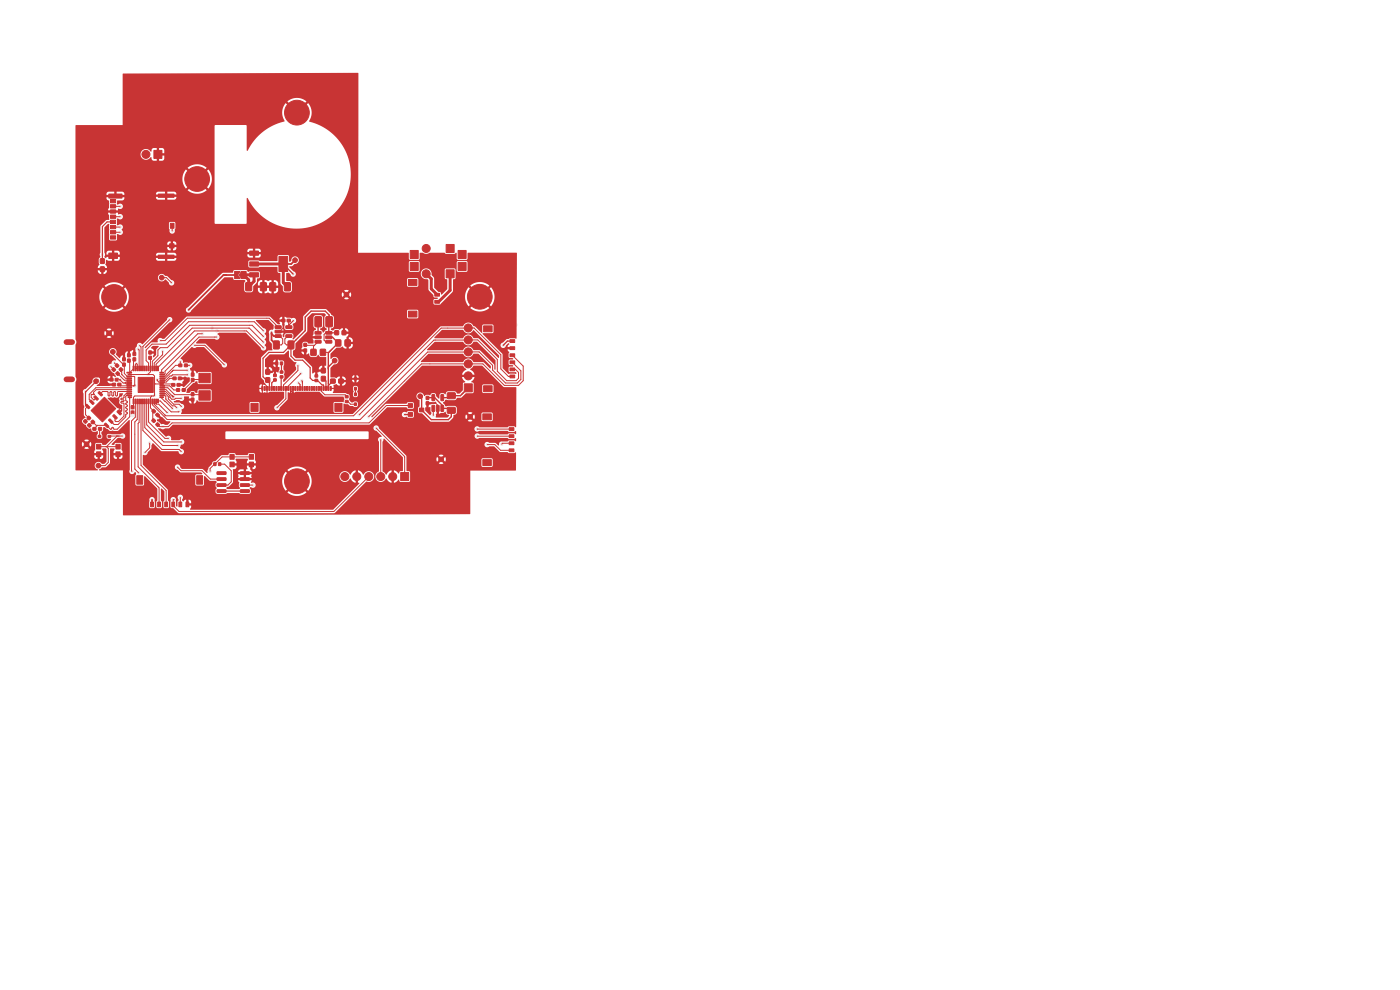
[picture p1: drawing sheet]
<svg xmlns="http://www.w3.org/2000/svg" width="297mm" height="210mm" viewBox="0 0 297 210" stroke-linecap="round" stroke-linejoin="round" font-family="sans-serif">
<g fill="#c83434" stroke="#c83434" stroke-width=".21">
<path d="M73.3 84.9h.5v.5h-.5z"/>
<path d="M73.3 83.9h.5v.5h-.5z"/>
<path d="M24.5 80.3h.6v.5h-.6z"/>
<path d="M23.3 80.3h.7v.5h-.7z"/>
<path d="M75.2 83.4h.4v.5h-.4z"/>
<path d="M75.2 85.5h.4v.5h-.4z"/>
<path d="M36.4 81.4h.7v.5h-.7z"/>
<path d="M37.6 81.4h.6v.5h-.6z"/>
<path d="M92.2 62.2h1v.6h-1z"/>
<path d="M92.2 63.7h1v.6h-1z"/>
<path d="M86.6 59.3h1.9v1.2h-1.9z"/>
<path d="M86.6 66h1.9v1.3h-1.9z"/>
<path d="M61.1 72.4h1.2v1.6h-1.2z"/>
<path d="M58 72.4h1.2v1.6h-1.2z"/>
<path d="M40.6 79.1h.5v.7h-.5z"/>
<path d="M40.6 80.3h.5v.6h-.5z"/>
<path d="M19.7 90.7h.6v.5h-.6z"/>
<path d="M20.9 90.7h.6v.5h-.6z"/>
<path d="M72.6 70.2h.8v.8h-.8z"/>
<path d="M71 70.2h.8v.8h-.8z"/>
<path d="M91.7 86l.5 .1-.1 1.2-.5-.1z"/>
<path d="M92.6 86l.6 .1-.1 1.2-.5-.1z"/>
<path d="M93.6 86l.5 .1-.1 1.2-.5-.1z"/>
<path d="M93.6 83.7l.5 .1-.1 1.2-.5-.1z"/>
<path d="M91.7 83.7l.5 .1-.1 1.2-.5-.1z"/>
<path d="M21.3 56.6h.8v1h-.8z"/>
<path d="M21.3 54.9h.8v.9h-.8z"/>
<path d="M25.5 78h.2l.4 .4-.3 .4-.5-.4z"/>
<path d="M24.7 77.2h.2l.3 .3-.3 .5-.5-.4z"/>
<path d="M31.6 75.6h.5v.6h-.5z"/>
<path d="M31.6 74.5h.5v.6h-.5z"/>
<path d="M98.5 81.4h1.7v1.7h-1.7z"/>
<path d="M108.2 72.1h1v.6h-1z"/>
<path d="M108.2 73.6h1v.6h-1z"/>
<path d="M108.2 75.1h1v.6h-1z"/>
<path d="M108.2 76.6h1v.6h-1z"/>
<path d="M108.2 78.1h1v.6h-1z"/>
<path d="M108.2 79.6h1v.6h-1z"/>
<path d="M102.6 69.1h1.8v1.3h-1.8z"/>
<path d="M102.6 81.8h1.8v1.3h-1.8z"/>
<path d="M68 74.1h1v1.3h-1z"/>
<path d="M66 74.1h1v1.3h-1z"/>
<path d="M18.5 88.5l.4-.2 .4 .5-.5 .3-.3-.4z"/>
<path d="M19.6 89.1h.1l.4 .4-.3 .4-.5-.3z"/>
<path d="M85 100.2h1.7v1.7h-1.7z"/>
<path d="M71.9 80.4h.9v.8h-.9z"/>
<path d="M70.1 80.4h1v.8h-1z"/>
<path d="M37.8 80h.7v.5h-.7z"/>
<path d="M36.7 80h.6v.5h-.6z"/>
<path d="M94.9 86.5h1.6v1.1h-1.6z"/>
<path d="M94.9 83.4h1.6v1.1h-1.6z"/>
<path d="M28.2 84.6h.2v1.1h-.2z"/>
<path d="M28.6 84.6h.2v1.1h-.2z"/>
<path d="M29 84.6h.2v1.1h-.2z"/>
<path d="M29.4 84.6h.2v1.1h-.2z"/>
<path d="M29.8 84.6h.2v1.1h-.2z"/>
<path d="M30.2 84.6h.2v1.1h-.2z"/>
<path d="M30.6 84.6h.2v1.1h-.2z"/>
<path d="M31 84.6h.2v1.1h-.2z"/>
<path d="M31.4 84.6h.2v1.1h-.2z"/>
<path d="M31.8 84.6h.2v1.1h-.2z"/>
<path d="M32.2 84.6h.2v1.1h-.2z"/>
<path d="M32.6 84.6h.2v1.1h-.2z"/>
<path d="M33 84.6h.2v1.1h-.2z"/>
<path d="M33.4 84.6h.2v.8h-.2z"/>
<path d="M33.9 84.2h.8v.1h-.8z"/>
<path d="M33.9 83.8h1v.1h-1z"/>
<path d="M33.9 83.4h1v.1h-1z"/>
<path d="M33.9 83h1v.2h-1z"/>
<path d="M33.9 82.6h1v.1h-1z"/>
<path d="M33.9 82.2h1v.1h-1z"/>
<path d="M33.9 81.8h1v.1h-1z"/>
<path d="M33.9 81.4h.8v.1h-.8z"/>
<path d="M33.9 81h1v.1h-1z"/>
<path d="M33.9 80.6h1v.1h-1z"/>
<path d="M33.9 80.2h1v.1h-1z"/>
<path d="M33.9 79.8h1v.1h-1z"/>
<path d="M33.9 79.4h1v.1h-1z"/>
<path d="M33.9 79h.8v.2h-.8z"/>
<path d="M33.4 77.7h.2v1h-.2z"/>
<path d="M33 77.7h.2v1h-.2z"/>
<path d="M32.6 77.7h.2v1h-.2z"/>
<path d="M32.2 77.7h.2v1h-.2z"/>
<path d="M31.8 77.7h.2v1h-.2z"/>
<path d="M31.4 77.7h.2v1h-.2z"/>
<path d="M31 77.7h.2v1h-.2z"/>
<path d="M30.6 77.7h.2v1h-.2z"/>
<path d="M30.2 77.7h.2v1h-.2z"/>
<path d="M29.8 77.7h.2v1h-.2z"/>
<path d="M29.4 77.7h.2v1h-.2z"/>
<path d="M29 77.7h.2v1h-.2z"/>
<path d="M28.6 77.7h.2v1h-.2z"/>
<path d="M28.2 77.7h.2v1h-.2z"/>
<path d="M26.9 79h1v.1h-1z"/>
<path d="M27.2 79.4h.7v.1h-.7z"/>
<path d="M26.9 79.8h1v.1h-1z"/>
<path d="M26.9 80.2h1v.1h-1z"/>
<path d="M26.9 80.6h1v.1h-1z"/>
<path d="M26.9 81h1v.1h-1z"/>
<path d="M26.9 81.4h1v.1h-1z"/>
<path d="M26.9 81.8h1v.1h-1z"/>
<path d="M26.9 82.2h1v.1h-1z"/>
<path d="M26.9 82.6h1v.1h-1z"/>
<path d="M26.9 83h1v.1h-1z"/>
<path d="M26.9 83.4h1v.1h-1z"/>
<path d="M26.9 83.8h1v.1h-1z"/>
<path d="M27.2 84.2h.7v.1h-.7z"/>
<path d="M29.3 80h3.2v3.3h-3.2z"/>
<path d="M51.2 57.6h1v1.5h-1l-.5-.8z"/>
<path d="M49.8 57.6h1.1l-.5 .7 .5 .8h-1.1z"/>
<path d="M66.8 79.5h.6v.5h-.6z"/>
<path d="M66.8 80.5h.6v.4h-.6z"/>
<path d="M32.7 31.9h1.6v1.7h-1.6z"/>
<path d="M60.9 67.7h.7v.6h-.7z"/>
<path d="M59.8 67.7h.6v.6h-.6z"/>
<path d="M64.5 72.8h.5v.7h-.5z"/>
<path d="M64.5 74h.5v.7h-.5z"/>
<path d="M86.6 85.6h.9v.8h-.9z"/>
<path d="M86.6 87.5h.9v.8h-.9z"/>
<path d="M89 86.6h.9v.8h-.9z"/>
<path d="M22.2 90l.2-.2 .7 .7-.3 .2z"/>
<path d="M23.1 89.1l.2-.2 .7 .7-.3 .2z"/>
<path d="M24 88.2l.2-.2 .7 .7-.3 .2z"/>
<path d="M24.9 87.3l.2-.2 .7 .7-.3 .2z"/>
<path d="M21 83.1l.7 .6-.2 .3-.7-.6z"/>
<path d="M20.1 84l.8 .6-.3 .3-.7-.6z"/>
<path d="M19 85l.3-.1 .7 .7-.4 .2z"/>
<path d="M18.1 85.9l.3-.1 .7 .7-.4 .2z"/>
<path d="M22.2 84.3l2.4 2.4-2.9 2.8-2.4-2.4z"/>
<path d="M60.4 60h1.2v1.7h-1.2z"/>
<path d="M57.3 60h1.1v1.7h-1.1z"/>
<path d="M23.4 50h1.1v.7h-1.1z"/>
<path d="M23.4 48.9h1.1v.7h-1.1z"/>
<path d="M23.4 47.8h1.1v.7h-1.1z"/>
<path d="M23.4 46.7h1.1v.7h-1.1z"/>
<path d="M23.4 45.6h1.1v.7h-1.1z"/>
<path d="M23.4 44.5h1.1v.7h-1.1z"/>
<path d="M23.4 43.4h1.1v.7h-1.1z"/>
<path d="M23.4 42.3h1.1v.7h-1.1z"/>
<path d="M36 51.7h.9v.9h-.9z"/>
<path d="M36.1 47.4h.8v1h-.8z"/>
<path d="M23.1 53.7h1.8v1.1h-1.8z"/>
<path d="M23.1 41.2h2.8v.8h-2.8z"/>
<path d="M33.6 54.1h3.3v.7h-3.3z"/>
<path d="M33.6 41.2h3.3v.7h-3.3z"/>
<path d="M71 85.6h1.6v1.7h-1.6z"/>
<path d="M53.2 85.6h1.6v1.7h-1.6z"/>
<path d="M55.5 82h.3v.8h-.3z"/>
<path d="M56 82h.3v.8h-.3z"/>
<path d="M56.5 82h.3v.8h-.3z"/>
<path d="M57 82h.3v.8h-.3z"/>
<path d="M57.5 82h.3v.8h-.3z"/>
<path d="M58 82h.3v.8h-.3z"/>
<path d="M58.5 82h.3v.8h-.3z"/>
<path d="M59 82h.3v.8h-.3z"/>
<path d="M59.5 82h.3v.8h-.3z"/>
<path d="M60 82h.3v.8h-.3z"/>
<path d="M60.5 82h.3v.8h-.3z"/>
<path d="M61 82h.3v.8h-.3z"/>
<path d="M61.5 82h.3v.8h-.3z"/>
<path d="M62 82h.3v.8h-.3z"/>
<path d="M62.5 82h.3v.8h-.3z"/>
<path d="M63 82h.3v.8h-.3z"/>
<path d="M63.5 82h.3v.8h-.3z"/>
<path d="M64 82h.3v.8h-.3z"/>
<path d="M64.5 82h.3v.8h-.3z"/>
<path d="M65 82h.3v.8h-.3z"/>
<path d="M65.5 82h.3v.8h-.3z"/>
<path d="M66 82h.3v.8h-.3z"/>
<path d="M66.5 82h.3v.8h-.3z"/>
<path d="M67 82h.3v.8h-.3z"/>
<path d="M67.5 82h.3v.8h-.3z"/>
<path d="M68 82h.3v.8h-.3z"/>
<path d="M68.5 82h.3v.8h-.3z"/>
<path d="M69 82h.3v.8h-.3z"/>
<path d="M69.5 82h.3v.8h-.3z"/>
<path d="M70 82h.3v.8h-.3z"/>
<path d="M69.2 67.2h1.1l.2 .1v1.8l-.1 .2-1 .1-.3-.2z"/>
<path d="M66.9 67.2h1.1l.2 .1v1.8l-.1 .2-1.1 .1-.2-.2z"/>
<path d="M22.9 92.4h.6v.4h-.6z"/>
<path d="M20.8 92.4h.6v.4h-.6z"/>
<path d="M66.9 70.3h1.1l.1 .5-1.2 .1z"/>
<path d="M66.9 71.3h1.1l.1 .5h-1.2z"/>
<path d="M66.9 72.2h1.1l.1 .5-1.2 .1z"/>
<path d="M69.1 72.2h1.2l.1 .5-1.2 .1z"/>
<path d="M69.1 71.3h1.2l.1 .5h-1.2z"/>
<path d="M69.1 70.3h1.2l.1 .5-1.2 .1z"/>
<path d="M58.4 69.1h1.2l.1 .5-1.3 .1z"/>
<path d="M58.4 70.1h1.2l.1 .4-1.3 .1z"/>
<path d="M58.4 71h1.2l.1 .5-1.3 .1z"/>
<path d="M60.7 71h1.2v.5l-1.2 .1z"/>
<path d="M60.7 69.1h1.2v.5l-1.2 .1z"/>
<path d="M23.9 81.3h.6v.5h-.6z"/>
<path d="M25 81.3h.6v.5h-.6z"/>
<path d="M73.2 72.1h1.1v1.3h-1.1z"/>
<path d="M71.2 72.1h1.1v1.3h-1.1z"/>
<path d="M23.8 78.3l.4-.3 .3 .5-.4 .3-.4-.4z"/>
<path d="M24.8 78.9l.2-.1 .4 .4-.3 .4-.5-.3z"/>
<path d="M68.2 78.1h.8v1h-.8z"/>
<path d="M68.2 79.9h.8v.9h-.8z"/>
<path d="M108 90.7h1v.6h-1z"/>
<path d="M108 92.2h1v.6h-1z"/>
<path d="M108 93.7h1v.6h-1z"/>
<path d="M108 95.2h1v.6h-1z"/>
<path d="M102.4 87.8h1.8v1.2h-1.8z"/>
<path d="M102.4 97.5h1.8v1.3h-1.8z"/>
<path d="M26 75.9h.6v.6h-.6z"/>
<path d="M26 77h.6v.7h-.6z"/>
<path d="M59.4 78.7h.6v.5h-.6z"/>
<path d="M59.4 79.7h.6v.5h-.6z"/>
<path d="M38.7 82.5h.6v.5h-.6z"/>
<path d="M37.5 82.5h.6v.5h-.6z"/>
<path d="M40.6 84.4h.5v.7h-.5z"/>
<path d="M40.6 83.3h.5v.7h-.5z"/>
<path d="M42.2 79.2h2.4v2h-2.4z"/>
<path d="M42.2 82.9h2.4v2h-2.4z"/>
<path d="M28.2 75.9h.6v.6h-.6z"/>
<path d="M28.2 74.8h.6v.6h-.6z"/>
<path d="M53 53.3h1.8v.9h-1.8z"/>
<path d="M53 55.6h1.8v.9h-1.8z"/>
<path d="M53 57.9h1.8v.9h-1.8z"/>
<path d="M59.2 54.4h1.8v3.2h-1.8z"/>
<path d="M39.1 77.2h.7v.6h-.7z"/>
<path d="M37.9 77.2h.7v.6h-.7z"/>
<path d="M56.4 78.4h.8v1h-.8z"/>
<path d="M56.4 80.1h.8v1h-.8z"/>
<path d="M51 103.9h1.8l.1 .5-1.8 .1z"/>
<path d="M51 102.6h1.8l.1 .5-1.8 .1z"/>
<path d="M51 101.4l1.8-.1 .1 .5-1.8 .1z"/>
<path d="M51 100.1h1.8l.1 .5h-1.8z"/>
<path d="M46.1 100.1h1.8l.1 .5h-1.9z"/>
<path d="M46.1 101.4l1.8-.1 .1 .5-1.9 .1z"/>
<path d="M46.1 102.6h1.8l.1 .5-1.9 .1z"/>
<path d="M46.1 103.9h1.8l.1 .5-1.9 .1z"/>
<path d="M48.8 96.4h.9v1h-.9z"/>
<path d="M52.9 96.4h.9v1h-.9z"/>
<path d="M48.8 98h.9v1h-.9z"/>
<path d="M52.9 98h.9v1h-.9z"/>
<path d="M45.3 98.2h.5v.5h-.5z"/>
<path d="M46.4 98.2h.4v.5h-.4z"/>
<path d="M32.2 87.1l.4-.3 .4 .5-.4 .3-.4-.4z"/>
<path d="M33.1 87.9l.3-.3 .4 .5-.4 .3-.4-.4z"/>
<path d="M90.4 85.2h.6v.7h-.6z"/>
<path d="M90.4 84.1h.6v.6h-.6z"/>
<path d="M27.1 75h.5v.7h-.5z"/>
<path d="M27.1 76.2h.5v.6h-.5z"/>
<path d="M39.4 106.5h.6v1h-.6z"/>
<path d="M38 106.5h.5v1h-.5z"/>
<path d="M36.5 106.5h.5v1h-.5z"/>
<path d="M34.9 106.5h.6v1h-.6z"/>
<path d="M33.4 106.5h.6v1h-.6z"/>
<path d="M31.9 106.5h.7v1h-.7z"/>
<path d="M41.7 100.9h1.3v1.8h-1.3z"/>
<path d="M29 100.9h1.3v1.8h-1.3z"/>
<path d="M27.9 86.1h.5v.6h-.5z"/>
<path d="M27.9 87.2h.5v.6h-.5z"/>
<path d="M58.1 79.4h.5v.5h-.5z"/>
<path d="M58.1 80.4h.5v.4h-.5z"/>
<path d="M58.5 76.8h.4v.6h-.4z"/>
<path d="M59.5 76.8h.5v.6h-.5z"/>
<path d="M75.2 80.1h.4v.5h-.4z"/>
<path d="M75.2 82.2h.4v.5h-.4z"/>
<path d="M18.8 89.9l.2-.1 .4 .4-.4 .4-.5-.3z"/>
<path d="M17.7 89.3l.4-.3 .4 .5-.4 .3-.4-.4z"/>
<path d="M20.5 94.3h.9v1h-.9z"/>
<path d="M24.6 94.3h.9v1h-.9z"/>
<path d="M20.5 95.9h.9v1h-.9z"/>
<path d="M24.6 95.9h.9v1h-.9z"/>
<path d="M33.3 89.7h.2l.3 .3-.3 .5-.5-.4z"/>
<path d="M32.2 89.1l.4-.3 .4 .5-.4 .3-.4-.3z"/>
<path d="M52.2 60h1.1v1.6h-1.1z"/>
<path d="M55.3 60h1.2v1.6h-1.2z"/>
<path d="M94.6 57.2h1.7v1.7h-1.7z"/>
<path d="M97.2 55.7h1.7v1.7h-1.7z"/>
<path d="M97.2 53.1h1.7v1.7h-1.7z"/>
<path d="M94.6 51.9h1.7v1.7h-1.7z"/>
<path d="M87 55.7h1.7v1.7h-1.7z"/>
<path d="M87 53.1h1.7v1.7h-1.7z"/>
<circle cx="20.4" cy="80.9" r=".5"/>
<circle cx="101.8" cy="63" r="2.62"/>
<circle cx="99.3" cy="79.7" r=".85"/>
<circle cx="99.3" cy="77.2" r=".85"/>
<circle cx="99.3" cy="74.6" r=".85"/>
<circle cx="99.3" cy="72.1" r=".85"/>
<circle cx="99.3" cy="69.6" r=".85"/>
<circle cx="34.3" cy="58.9" r=".5"/>
<circle cx="83.3" cy="101.1" r=".85"/>
<circle cx="80.8" cy="101.1" r=".85"/>
<circle cx="78.2" cy="101.1" r=".85"/>
<circle cx="75.7" cy="101.1" r=".85"/>
<circle cx="73.2" cy="101.1" r=".85"/>
<circle cx="89.1" cy="84.1" r=".5"/>
<circle cx="31" cy="32.7" r=".85"/>
<circle cx="23.9" cy="74.6" r=".5"/>
<circle cx="93.6" cy="97.4" r=".5"/>
<circle cx="20.9" cy="98.8" r=".5"/>
<circle cx="73.5" cy="62.5" r=".5"/>
<circle cx="71" cy="76.5" r=".5"/>
<circle cx="24.2" cy="63" r="2.62"/>
<circle cx="23.1" cy="70.7" r=".5"/>
<circle cx="99.7" cy="88.4" r=".5"/>
<circle cx="63" cy="102.1" r="2.62"/>
<circle cx="18.4" cy="94.2" r=".5"/>
<circle cx="62.6" cy="55.2" r=".5"/>
<circle cx="90.4" cy="58.1" r=".85"/>
<circle cx="90.4" cy="52.7" r=".85"/>
<circle cx="41.8" cy="38" r="2.62"/>
<circle cx="63" cy="23.9" r="2.62"/>
</g>
<path d="M14.1 72.6h1.2M14.1 80.5h1.2" fill="none" stroke="#c83434" stroke-width="1.2"/>
<g fill="#ececec" stroke="#ececec" stroke-width=".21">
<circle cx="19.3" cy="96.6" r=".27"/>
<circle cx="28.9" cy="77.1" r=".27"/>
<circle cx="93.9" cy="88.1" r=".27"/>
<circle cx="39.3" cy="81.3" r=".28"/>
<circle cx="39.7" cy="85" r=".27"/>
<circle cx="25.5" cy="98.9" r=".27"/>
<circle cx="94.7" cy="73.4" r=".27"/>
<circle cx="67.2" cy="77.2" r=".27"/>
<circle cx="28.2" cy="88.1" r=".28"/>
<circle cx="33.7" cy="89" r=".27"/>
<circle cx="36.7" cy="84.2" r=".27"/>
<circle cx="94.5" cy="75.8" r=".27"/>
<circle cx="32.7" cy="74.8" r=".27"/>
<circle cx="24.8" cy="85.5" r=".28"/>
<circle cx="40.9" cy="82.2" r=".28"/>
<circle cx="109.3" cy="68.9" r=".4"/>
<circle cx="95.2" cy="70.7" r=".28"/>
<circle cx="65" cy="71.5" r=".28"/>
<circle cx="56.8" cy="77.8" r=".27"/>
<circle cx="33.4" cy="80.5" r=".28"/>
<circle cx="28.6" cy="81.8" r=".27"/>
<circle cx="38.5" cy="95.8" r=".27"/>
<circle cx="106.4" cy="94.2" r=".27"/>
<circle cx="37.7" cy="94.5" r=".27"/>
<circle cx="103.3" cy="94.3" r=".27"/>
<circle cx="63.8" cy="79.2" r=".28"/>
<circle cx="55.9" cy="71.4" r=".27"/>
<circle cx="34.5" cy="90.5" r=".27"/>
<circle cx="36.6" cy="86.7" r=".27"/>
<circle cx="35.5" cy="87.5" r=".27"/>
<circle cx="78.2" cy="88.4" r=".27"/>
<circle cx="38" cy="87.3" r=".27"/>
<circle cx="76.2" cy="88" r=".27"/>
<circle cx="55.9" cy="70.2" r=".28"/>
<circle cx="63.2" cy="77.5" r=".28"/>
<circle cx="26" cy="92.5" r=".27"/>
<circle cx="31.7" cy="94" r=".27"/>
<circle cx="30.7" cy="96" r=".27"/>
<circle cx="37.5" cy="86.5" r=".27"/>
<circle cx="38.5" cy="86.3" r=".28"/>
<circle cx="58.8" cy="86.5" r=".27"/>
<circle cx="39.8" cy="79.5" r=".28"/>
<circle cx="79.8" cy="90.8" r=".27"/>
<circle cx="39.8" cy="78.5" r=".27"/>
<circle cx="80.8" cy="93.3" r=".28"/>
<circle cx="38.3" cy="76.7" r=".27"/>
<circle cx="44.6" cy="100" r=".27"/>
<circle cx="25.5" cy="43.8" r=".28"/>
<circle cx="46" cy="71.5" r=".27"/>
<circle cx="43" cy="70.8" r=".28"/>
<circle cx="25.5" cy="49.3" r=".27"/>
<circle cx="55.9" cy="73.8" r=".27"/>
<circle cx="63.3" cy="81.2" r=".28"/>
<circle cx="25.5" cy="46" r=".27"/>
<circle cx="46" cy="70.2" r=".27"/>
<circle cx="45" cy="69.6" r=".27"/>
<circle cx="55.9" cy="72.6" r=".27"/>
<circle cx="64" cy="80.8" r=".27"/>
<circle cx="25.5" cy="48.2" r=".27"/>
<circle cx="37.7" cy="99.1" r=".27"/>
<circle cx="34.5" cy="74.5" r=".28"/>
<circle cx="34" cy="72.2" r=".27"/>
<circle cx="29.6" cy="73.3" r=".27"/>
<circle cx="47.6" cy="77.4" r=".27"/>
<circle cx="29.3" cy="74" r=".27"/>
<circle cx="91.9" cy="88.1" r=".27"/>
<circle cx="41.3" cy="73.3" r=".28"/>
<circle cx="31.4" cy="79.4" r=".28"/>
<circle cx="32.3" cy="106" r=".28"/>
<circle cx="40.3" cy="77.5" r=".28"/>
<circle cx="32.8" cy="83.8" r=".28"/>
<circle cx="62.2" cy="68" r=".27"/>
<circle cx="62.2" cy="58.1" r=".27"/>
<circle cx="53.7" cy="102.9" r=".27"/>
<circle cx="85.8" cy="87.9" r=".27"/>
<circle cx="21.7" cy="54" r=".27"/>
<circle cx="57.6" cy="70.5" r=".28"/>
<circle cx="25.5" cy="80.6" r=".27"/>
<circle cx="36.4" cy="60" r=".27"/>
<circle cx="18.2" cy="83.1" r=".28"/>
<circle cx="38.5" cy="84.5" r=".28"/>
<circle cx="36.5" cy="49" r=".27"/>
<circle cx="40" cy="65.8" r=".27"/>
<circle cx="24.2" cy="77" r=".27"/>
<circle cx="23.5" cy="77.8" r=".27"/>
<circle cx="28" cy="100" r=".27"/>
<circle cx="36.7" cy="106" r=".28"/>
<circle cx="38.3" cy="105.5" r=".27"/>
<circle cx="29.4" cy="100.3" r=".27"/>
<circle cx="36" cy="67.8" r=".27"/>
<circle cx="106.8" cy="73.3" r=".28"/>
<circle cx="38.5" cy="93.8" r=".27"/>
<circle cx="101.2" cy="92.5" r=".27"/>
<circle cx="35.7" cy="93" r=".27"/>
<circle cx="101.2" cy="91" r=".27"/>
</g>
<g fill="none" stroke="#c83434" stroke-width=".25">
<path d="M24 47.1h-1.3l-1 1v7.6M59.7 78.9h.1M59.7 77v1.9M59.7 78.8l.1 .1M61.3 68v1.4M61.3 68.9v.1M62.2 68l-.9 1M69.8 70.6h1.4M70.4 74.1l-.4 .4M18.2 83.1l-.1 .1M20.8 80.5l-2.6 2.6-.1 2.7 .5 .4M24.8 85.5l.5 .4v1.6"/>
<path d="M24.8 85.5h.1M57.1 82.4v-1.4l-.3-.4h-.3l-.7-.7v-3.9l1.3-1.2h3l1.6-1.6v2.3l.9 .9h1.6l1.6 1.6v2.2l.5 .5h1.1l.9 1h.3v.7M58.3 80.6l-.7 .6v1.2M59.8 80.1l-.1-.2-.1 2.5M61.7 82.4v.5l.8 .9M62.1 82.4v1M68.6 80.2l.6 .6v1.6M69.6 81.4v1M70.6 81v-.2l-1 1M70.6 81h.1M47 104.2h4.9"/>
</g>
<g fill="none" stroke="#c83434" stroke-width=".21">
<path d="M24 43.8h1.5M24 49.3h1.5M24 46h1.5M24 48.2h1.5M34.3 58.9h1l1.1 1.1M36.5 47.9v1.1M23.5 77.8l.6 .6M23.9 74.6v.5l2.4 2.4M24.1 78.4h.1M24.2 78.5h.1M24.2 77l.6 .6M24.9 79.2l1.5 1.5h1.1"/>
<path d="M25.7 78.4l.1 1 .8 .9h.9M26.3 77.3l.1 1.9 .6 .7 1.6 .1v1.8l-3 .1-.3-.3M27.3 76.6l.2 .2v2.7h5l.3 .3v4.1l-.2 .1h-4l-.3 .3v2l-.2 .2M28.6 76.4l-.3 .3v1.5l-.8 .9M28.7 77.3l.2-.2 .2 .2v.9h-.4zM29.3 74l.2 .3v3.9M29.6 73.3l.3 .3v4.6M31.4 79.4v.1M31.9 76.2v2.7l-.6 .6M31.9 76.1v.1M34.5 74.5v.7l-1.8 1.8v1.2M36 67.8l-5.7 5.7v4.7"/>
<path d="M37.2 76.5h.1M38.2 76.7v.8h-1l-2.2 2.4h-.7M39.4 77.5h.9M39.8 79.5h-3.2l-.2 .3h-.3l-.9 .9h-.8M39.8 78.5h-3.1l-1.7 1.8h-.7M39.8 79.5h.1M41.2 73.3h2.2l4.2 4.1M43 70.8h-1.1l-7.6 7.7v.6M43.8 79.4l-1.1 1.1h-1.8v.3l-1.9 1.9M46 71.5h-3.8l-7.2 7.2v.6l-.1 .2h-.6M55.9 71.4l-2.4-2.4h-13.2l-4.8 4.8h-1.5l-.5 .5v1.2l-1.2 1.1v1.6M55.9 73.8l-3.6-3.6h-11.1l-7.7 7.7v.3"/>
<path d="M55.9 72.6l-3-3h-12.1l-7.7 7.7v.9M55.9 70.2l-1.9-1.9h-14l-4.7 4.7h-3.1l-1.2 1.3v2.2l.5 .5v1.2M59 69.4l-1.9-1.9h-17.4l-4.7 4.8h-1M59.4 71.3l.6 .6v1l-.3 .3h-1.1M60.1 68v1.5l-.8 .8h-.3M61 71.3l-.6 .6v.9l.4 .4h.9M63.2 77.5v1.1l-3.1 3.1v.7M63.8 79.2l-2.7 2.7v.5M64.8 73.2l1.9 .1M67.5 72.5l-1 1v1.3M69.8 70.6h-.7l-.3 .3v1.3l.3 .3h.7M70 74.5l-.2 .3h-1.3"/>
<path d="M108.7 79.9h-.8l-1.7-1.6v-3l-5.6-5.7h-7l-18.6 18.6h-39.9l-2.4-2.4v-.7M108.7 76.9l1.8 1.8v1.8l-.8 .8h-2.5l-2.7-2.8v-1l-2.9-2.8h-10.9l-14.3 14.3h-40.9l-3.2-3.1v-.8M108.7 78.4h.7l.6 .6v1.3l-.5 .5h-2l-2-2v-2.5l-4.1-4.2h-9.3l-15.9 15.9M108.7 75.4l2.3 2.3v3.1l-1 1h-3l-4.6-4.6h-13l-11.2 11.2M18.6 86.2l-.4 .5v1.3l.7 .7M18.8 88.7h.1M18.8 88.7l-.7 .7M19 90.1h.1M19 88.6h.1M19.3 83.7v.6l.6 .5 .5-.4M19.4 83.7h.1M19.4 83.7h.2"/>
<path d="M19.6 83.7h.1M19.6 83.7h.3M19.9 83.4h.1M19.9 83.4v.3M19.9 83.7h.1M20.7 90.2l-.6 .8M20.9 94.8h4.1M21.1 91v1.3l-.2 .2M23.4 92.5h2.6M24.7 80.5l.8 .1M24.8 92.5l-2.2 2.3 .4 .3v3l-.7 .7h-1.4M25.4 80.5l.7 .8h.4l.2-.2h.8"/>
<path d="M25.5 80.6h.1M26.5 81.2l.3 .3h.7M26.7 86.4v.1M26.7 86.5l.3 .3-.3 .4 .3 .3v.2l-.3 .2v.5l-1.6 1.7h-.9l-.7-.8M27.5 82.7h-7.1l-.6 .5 .1 .2M27.5 83.1h-2.4l-.2 .8-.2 .1-.2-.1v-.7l-.1-.1-.3 .1v.6l-.1 .2-.3-.1v-.7l-.1-.1-.3 .1v.7l-.1 .1-.3-.1v-.7l-.1-.1h-1l-.5 .4M27.5 83.5h-.7l-.5 .4-.1 .5-.5 .2v.2l.6 .2-.1 .1-.4 .1-.2 .1 .7 .3v2.7l-1.1 1.1h-.7l-.1-.1v-.9M27.5 83.9h-.6l-.2 .2v.8l.3 .4-.3 .3 .3 .5-.3 .3M27.5 84.3v4.1l-2.6 2.7-.7-.1-.3-.3-.3 .3-.2 .1-.8-.9h-2.2l-.7-.7-.8 .7M27.5 82.3h-7.2l-1.4 1.4v1l.6 .6M27.5 84.3h.1M28.3 81.8v.1"/>
<path d="M28.6 81.7h.1M28.7 85.1v3.4l-.8 .8 .1 10.7M29.1 85.1v3.9l-.5 .5v10l.8 .8M29.5 85.1v4.5l-.2 .2v9.2l4.4 4.5v3.5M29.9 85.1v13.6l5.3 5.3v3M30.3 85.1v6.2l4 4h3.7l.5 .5M30.7 85.1v5.6l3.8 3.8h3.3M31.1 85.1v5l3.6 3.7h3.8M31.5 85.1v4.4l3.5 3.5h.7M31.7 94v1l-1 1M32.2 84l-.3 .3v2.2l.8 .8-.3 .3v1.5l.3 .2M32.8 81.3l.2 .2h3.7l.1 .1"/>
<path d="M32.8 83.8h.1M33.1 85.1l.1 .6h.5l1.8 1.8M33.3 80.5v.2M33.5 85.1h.5l2.3 2.3h1.6l.1-.1M34.3 82.7h.9l1.5 1.5M34.3 82.3h1.3l1.5 1.4h5.7l1 .9M34.3 84.3v.2l2.3 2.2M34.3 83.9h.6l.3 .2v.6l1.4 1.4h.5l.4 .4M34.3 83.5h.7l.7 .6v.5l1.1 1.2h1.2l.5 .5M34.3 83.1h.8l1 .9v.3l.3 .4h.7l.1-.2h1.3M34.4 81.9h1.6l.9 .8h.9M37 80.3h-1l-.7 .8h-1.6l-.3-.4v-.2"/>
<path d="M37.7 99.1l.7 .7h4.4l1.8 1.8h2.4M37.7 99.1h.1M45.5 98.5l-.9 .9v.6M46.7 98.5h.9l1.5 1.4v2.3l-.7 .7h-1.4M53.3 96.9h-6.2l-1.5 1.6M55.8 81.5h.4l.5 .5v.4M60.6 82.4v2.2l-1.8 1.9M63.3 81.2l.3 .4v.8M64 80.8l.2 .1M64.2 80.9v1.5M68.1 82.4v.6l.8 .8h4.3l.3 .3M73.5 85.3h.4l.5 .5h.9"/>
<path d="M75.4 82.5v1.2M79.8 90.8l6.1 6.1v4.2M80.8 93.3v7.8M87 86h-5l-3.7 3.7h-41.8l-.8 .8h-1.8l-.5-.4M90.7 85.6h1.8l.4 .4v.6M91.9 86.6v1.5M101.2 91h.1M101.2 92.5h7.3M101.3 91h7.2M103.3 94.3h1.7l1.2 1.2h2.3M108.5 94h-1.9l-.2 .2M36.7 106h.1"/>
<path d="M38.2 105.5v1.5M51.9 102.9h1.7M78.2 101.1l-7.4 7.4h-32.8l-1.3-1.2v-1.3"/>
</g>
<path d="M51.7 58.3h2.2v1.4l-1.1 1.1v-1.4zM53.9 56h6.2v4l.9 .8M90.4 58.1l1.1 1.1v2.1l1.2 1.2M95.5 58.1v3.5l-2.4 2.4h-.4" fill="none" stroke="#c83434" stroke-width=".63"/>
<path d="M60.1 56l2.1 2.1M67.5 68.3v2.3M69.8 70.6v-3.8l-.8-.8h-3l-1.2 1.3v2.8l-3.1 3.1M69.8 71.6h.7l1.2 1.2-2.1 2.1v6.5M71 76.5l-1.4 1.4M108.7 72.4h-1.1l-.9 .9M85.8 87.9h1.1M89.1 84.1l.3 .3v2.6l2.1 2h3.6l.6-.6v-1.4l-.4-.4h-1.5v-.6l-1.6-1.6h-1.5M99.3 82.3l-1.6 1.6h-2l-.4 .5h-1.5" fill="none" stroke="#c83434" stroke-width=".29"/>
<path d="M50.3 58.3h-2.9l-7.4 7.5M62.6 55.2l-.8 .8h-1.7v.7M57.6 70.5v1.6l1 1.1M57.6 70.8l.5 .5h.9M61.7 73.2h.1M32.2 106v1" fill="none" stroke="#c83434" stroke-width=".38"/>
<g fill="#c83434">
<path d="M81.4 93.1l4.1 3.9v2.8l-.7 .2-.2 .5-1-.7v.9h-.5v-.9l-.7 .3-.5 .6-.7-.7-.1-6.3z"/>
<path d="M26 15.7l50-.2v38.1h10.6l.1 .1v1.2l.3 .2h1.9l.1-1.4 .7-.1a1.21 1.21 0 0 0 1.5 0h3.1l.3 .3h1.8l.4-.3 .1 .1v1.2l.2 .2h2l.2-1.5 10.4 .1-.1 18-.2 .2-1.3-.1-.6 .1-.8 .8a.59 .59 0 0 0-.5 .6 .59 .59 0 0 0 .5 .5 .59 .59 0 0 0 .6-.5l.6-.5 .1 .2-.3 .6h.9l.1 .1-.1 .4h-.9l.4 .6-.2 .3v.8l1 .3-.1 .2h-.7l-.2 .2v.8l1 .3-.1 .2-.9 .1v.8l.2 .2h1.3l.2 .2-.1 .2h-1.6l-1.2-1.2-.2-3.1-4.1-4.2 .1-.1 2.1-.1 .1-.2-.1-1.4-.2-.2-2 .1-.2 1.7-1.4-1.3-.4-.1a1.23 1.23 0 0 0-1.1-.8 1.23 1.23 0 0 0-1.1 .8l-4.8 .1-18.6 18.5h-36.3l-.1-.1 .2-.4a.36 .36 0 0 1-.1-.5 .36 .36 0 0 1 .4-.1l.2-.4-.2-.5-.9-.4h-1l-.1-.3 .6-.2 1 .2 1.5-.1 .2 .4 .4 .2v-.6h-1.9a.74 .74 0 0 0 .3-.9h1v.4h.8l.1 .3h.2v.8l.3-.1h11.5v1.8l.2 .2 1.7 .1 .3-.3v-1.8l-.3-.2h-1.6l-.3 .2h-11.5l.4-.6 .4 .3 2.6-.1 .1-.2-.1-2.2-.2-.1h-2.5l-.2 .2-.1 .5h-.3l-.4-.3h-.4l-.5 .3h-.6l-.1-.1 .1-.6 1.3-1.3 .7-.4h.2l.2 .5 .1 .1 2.7-.1 .1-.2v-2.1l-.3-.2h-2.4l-.5 .3-.3-.5-.3-.1v.8l-.4 .1-.1-.9h-.2l-.1-.5a.62 .62 0 0 0 .5-.8 .62 .62 0 0 0-.9-.3l-1.1-.1a.92 .92 0 0 0-.5-.9l2.3-2.4a.88 .88 0 0 0 1.1 0h1.6l3.7 3.7a.59 .59 0 0 0 .5 .7 .59 .59 0 0 0 .7-.5 .59 .59 0 0 0-.6-.7l-3.9-3.8-2.1-.2 .8-.9h3.1a.62 .62 0 0 0 1-.1 .62 .62 0 0 0-.4-.9l.4-.3h5.7l3.1 3.1a.62 .62 0 0 0 .9 .6 .62 .62 0 0 0-.1-1.1l.1-.1a.66 .66 0 0 0-.1-1.1l.1-.1a.66 .66 0 0 0-.1-1.1 .6 .6 0 0 0 .4-.7 .6 .6 0 0 0-.6-.5l-1.6-1.5v-.2h2.7l1.1 1.1-.1 .7-.2 .2a.59 .59 0 0 0-.7 .3 .59 .59 0 0 0 0 .6v1.4l.6 .7 .1 1.3-1 .2-1.4 1.4v4.2l.6 .7 .3 .8-.1 .1-.4-.1-.2 .4-.1-.4-.3 .1-.2 .7h.6l.1 .1-.7 .1v.4l.5 .4 .2-.4 .1 .4 .3-.1 .4 .1 .1-.4 .2 .4 .6-.2h2.8l.1 1.4-1.5 1.4a.58 .58 0 0 0-.6 .6 .58 .58 0 0 0 .5 .6 .58 .58 0 0 0 .6-.6l1.6-1.7 .1-1.6 .5 .1 .2-.4 .1 .4h.2l.2-.4 .1 .4 .6-.2h4.8l1.2 1h4l.2 .6-.2 .6h-1.9l-.2 .1-.1 1.9 .3 .3 1.7-.1 .2-1.9 1 .2 .3 .3 .8 .1a.55 .55 0 0 0 .5 .2 .55 .55 0 0 0 .4-.4v-.6a.61 .61 0 0 0-.9-.2l-.4 .2-.4-.4-.2-.3 .2-.8-.3-.3-.6-.2h-2.6l.1-.9h-.6v-.2l4.7-.1 .1 .8-.1 1a.58 .58 0 0 0 1 0l-.1-1 .1-.8-.3-.3h-.4l-.3 .3h-4.1v-.3a.28 .28 0 0 1 .1-.3 .28 .28 0 0 1 .3-.1h.2l.5 .3h.8a.73 .73 0 0 0 .7-.7h-.8v.7h-.6l.1-1.2h2.6v.2a.78 .78 0 0 0 1.4 0v-.2h-.5v.5h-.4v-.5h-3.1h1.3l-.2-.5h2.9l-.1-.3-.4-.2v.5h-.4v-.5l-.4 .2-.1 .3h-1.5l-.6-.2v.7h-.5v-.7l-.5 .1a.36 .36 0 0 1-.6 .1l-.9-.1v-1.9l.7-.8a.84 .84 0 0 0 1-.6 .84 .84 0 0 0-.6-1 .84 .84 0 0 0-1 .4l-.1-1.1 1.2-1.2 .9-.1 .5-.2 .5 .4 .9 .1a.78 .78 0 0 0 .7-1h-.8v1h-.5v-1.5h1.3a.78 .78 0 0 0-.8-.9v.9h-.5v-1l.4-.7h-.9v-.2l-.3-.1v-.2h1.2a.71 .71 0 0 0-.7-.7v.7h-.5v-.7l-.3 .1a.45 .45 0 0 1-.7 .1l-.9 .2a.29 .29 0 0 1-.2 .1 .29 .29 0 0 1-.3-.1l-.1-.3 .5-.2 .1-.3v-1.9l-1.2-1.3h16.8v1.3l.1 .2h2l.2-.2v-1.4l-.2-.2h-1.9l-.2 .3h-16.8l-.5-.4h-3.2l-1.6 1.5v2.9l-2 2-.3-.1 .2-.8-.2-.4h-1.4l-.3 .4v.4h-.1l-.2-.4 .2-.5-1.2-.1 .1-.4h1.1l-.2-.4v-.5h.3v.4l.3 .3h1.4l.2-.3-.1-.8 .2-.2a.61 .61 0 0 0 .5-.9 .61 .61 0 0 0-1-.2l-1-.1-.4-.2v1.8l-.1 .2h-.3l-.1-.9h-.7l.2 .4-.4 .1-1.1-1h2v-.6l-.4 .1-.3 .5h-1.3l-.7-.7h-17.5l-4.8 4.7-.5 .1a.62 .62 0 0 0-.8-.1 .62 .62 0 0 0-.2 .8l-1.3 .1-1.2 1.1h-.2v-.2l5.3-5.2a.57 .57 0 0 0 .6-.6 .57 .57 0 0 0-.6-.6 .57 .57 0 0 0-.6 .6l-5.2 5.2a.67 .67 0 0 0-.8-.2 .67 .67 0 0 0-.4 .7l-.3 .4v1.2l-.4-.1-.1-.8-.6 .3v.8h-.5v-.8a.64 .64 0 0 0-.6 .8v.9h-.3l-.2-.9-.3 .2-.3 .5-.8-.8a.81 .81 0 0 0-.5-1.3 .81 .81 0 0 0-.9 1.1l1.4 1.4a.86 .86 0 0 0-1 .8 .61 .61 0 0 0-.7 .5 .61 .61 0 0 0 .5 .7l.5 .6 .3 .1 .4 .8-.2 .1-.5-.3v.7l-.3 .1v.2l-.8 .1 .4 .5h.9l.1 .5-3.6 .1-.1-.2a1.2 1.2 0 0 0 .7-1.4h2.2v-.6l-.4 .2-.2 .4h-1.6a1.01 1.01 0 0 0-1.1-.1 1.01 1.01 0 0 0-.5 .9l-1.4 1.4a.6 .6 0 0 0-.6 .4 .6 .6 0 0 0 .1 .6v2.3l.2 .5-.1 .3v1.4l.4 .6-.7 .5-.1 .4 .5 .5 .3 .1 .5 .8 .7 .1a.47 .47 0 0 0 .4 .6l.9-.1 .1 .5-.2 .2a.56 .56 0 0 0 .3 .9h.5a.62 .62 0 0 0 .1-1v-.5l.3-.3 .1-.7h.4l1.1 .8h1.5l2.4-2.3h.2v10.6a.61 .61 0 0 0 .3 .9 .61 .61 0 0 0 .8-.5l.3 .5-.2 .3v1.9l.2 .2h1.4l.2-.1 .1-1.8 .1-.1 2.6 2.6 .1 2.5-.2 .4 .1 1.2 .8 .1 .2-.2v-1.2l-.2-.3v-2.4l.2-.1 .6 .6v1.9l-.2 .4v1.2l.2 .1 .8-.1 .1-1.2h.4v1.2l.6 .1 1.1 1.1h33l6.8-6.7a1.19 1.19 0 0 0 1.6-.6 1.19 1.19 0 0 0-.7-1.6 1.19 1.19 0 0 0-1.5 .7l-.5-.6-.7-.3v.9h-.5v-.9l-.6 .3-.6 .6a1.16 1.16 0 0 0-1.7-.5 1.16 1.16 0 0 0 0 1.8 1.16 1.16 0 0 0 1.7-.5l.6 .6 .6 .3v-.9h.5v.9h.3v.2l-5.6 5.5h-30.2l-.1-.1 .2-.4 .1-.3-.8-.1-.3-.4h1.1a.55 .55 0 0 0-.6-.8v.8h-.5v-.8l-.6 .4-.3-.2v-.3a.57 .57 0 0 0 .1-.8 .57 .57 0 0 0-.9 0 .57 .57 0 0 0 0 .8l-.2 1.6-.3-.2v-1a.62 .62 0 0 0-.5-.9 .62 .62 0 0 0-.6 .9l-.4 .2-.2-.4-.1-2.3-4.7-4.7h6.3l.2 .4 1.1 .7h4.3l.2 .4-1.4 .1v2.2l.2 .1h1.4l.2-.2v-1.7l.1-.1 1.1 1h1.2l.3 .2-.3 .5v.4l.3 .5-.3 .3v.5l.4 .4h1.8l.3-.2 4.7 .2 .3-.4v-.5l-.3-.4 .2-.2a.62 .62 0 0 0 .9 .1 .62 .62 0 0 0 .1-.9 .62 .62 0 0 0-.8-.1v-.3h6.6l.1 1 .6 1 1.2-1.1 .3 .3-1.1 1.2a3.1 3.1 0 0 0 4 0l-1.1-1.2 .3-.3 1.2 1a3.1 3.1 0 0 0 0-3.9l-1.2 1.1-.3-.3 1-1.3a3.1 3.1 0 0 0-3.9 .1l1.1 1.2-.3 .3-1.2-1.1-.6 .9-.1 1.1h-6.6l.1-.2h-2.9l.3 .5-.1 .7 .2 .5-.2 .2-2.5-.1-.2-.3 .6-.2 .8-.9v-1.7h1.1l.1 .4-.1 .4h2.9l-.1-.4 .1-.4h-1.2v.8h-.5v-.8h-2.3v-.5h2.3v-.5h.5v.5h1.2l-.3-.6h.9l.3-.4v-.3h-.7v.7h-.5v-.7h-.7l.1 .7-1.5 .1-.4 .2-.1 .3h-1.1v-.5l.1-.1a.57 .57 0 0 0 .7-.7h-.8l-.2-.2 .1-.3h.9l-.2-.7 .1-.3h2.4l.1 .3-.2 .7h1.9l-.2-.7-.1-1.3-1.2-.2-.3 .4h-2.4l-.4-.4h-1l-.3 .4-1.4 .1-1.4 1.2a.53 .53 0 0 0-.6 .6l-.8 .8-.2 1.1-1.1-.8h-4.3l-.4-.4a.58 .58 0 0 0-.5-.6 .58 .58 0 0 0-.6 .6h-6.3l-.5-.6v-2a.75 .75 0 0 0 1.1-.6 1.37 1.37 0 0 0 .8-1.5l.1-.3 .2-.1 1.8 1.7h3.5a.59 .59 0 0 0 .5 .7 .59 .59 0 0 0 .7-.5 .59 .59 0 0 0-.5-.7l-.3-.2a.59 .59 0 0 1 .6-.8 .57 .57 0 0 0 .2-.8 .57 .57 0 0 0-.9-.1h-1.8a.6 .6 0 0 0-.2-.7 .6 .6 0 0 0-.8 0h-.2l-.9-.9h13.6v1.3l.2 .2h30l.2-.2v-1.3l-.2-.2h-30l-.2 .2h-13.6l-.6-.7v-.2l.9 .3 .5-.2 .9-.1h43.3l.2 .4 .5 .2 1.1 1.1-.2 .2a.57 .57 0 0 0-.5 .3 .57 .57 0 0 0 .1 .7v6.2a1.2 1.2 0 0 0-.4 2 1.2 1.2 0 0 0 1.9-.4l.5 .6 .7 .3v-.9h.5v.9l.4-.1 .6-.6 .3 .5h2l.1-.2v-1.8l-.2-.2-.6-.1v-1.6h6.9l.5 .1 .5-.1-.5-.5-.5 .5h-6.9v-.9h6.4l.1 .5 .5-.5h.7l.5 .5 .2-.4h7.5v1.3l.2 .2h2l.2-.2v-1.4l-.2-.2h-1.9l-.3 .3h-7.5l-.2-.6-.5 .5h-.7l-.5-.5-.1 .5h-6.4l-.1-.8h7l.5 .5 .5-.5-.5-.2-.5 .2h-7l-5.7-5.8a.57 .57 0 0 0-.6-.6 .57 .57 0 0 0-.6 .6h-43.3l.8-.7h41.6l2.3-2.2h4.6l.1 .2a.98 .98 0 0 0 1 .4l.3 .1h1.1l.1-1.1-.2-.3h-1l-.5 .3a.57 .57 0 0 0-.9 .4h-4.6l1.6-1.5h4l.3 .3h1.1l.2-.2-.1-1.1-1.2-.1-.3 .3-4.4 .1-2.8 2.8-.2-.1 10.8-10.8h8.6l.7 .8a1.51 1.51 0 0 0-.9 1.1h.9v.5h-.9l.2 .4 .5 .6-.5 .3v1.5l-.7 .7h-.5l-.5-.5h-1.5l-.3 .2-.2 .4-.4-.2-.7 .1-.2 1-.1 .1-.5-.5-.1-.5-.3-.2h-.6l-.4 .5-.8-.1-.4 .2a.85 .85 0 0 0-.8-.7 .85 .85 0 0 0-.9 .7 .85 .85 0 0 0 .7 .9v1.3l-.3 .3 .1 1 .7 .2 1.8 1.7 3.9 .1 .3-.2h3.7l.5 .1 .5-.1-.5-.5-.5 .5h-3.7l.7-.9h2.5l.2 .5 .5-.5h.7l.5 .5 .1-.1-.1-.9-.5 .5h-.7l-.5-.5-.2 .5h-2.5v-.4l.4-.1 .3-.3h2.3l.5 .5 .3-.3h2.1v1.3l.2 .2h2.1l.1-.2v-1.3l-.2-.3h-1.9l-.3 .3h-2.1l.2-.2-.5-.2-.5 .2h-2.3v-1.1l-.3-.3h-2.1l-.5-.7 .5-.7 2 .1 .5-.5 .9-.1 .9-.9h1.6l.1-.2v-1.4h1.8v1.4l.2 .2 2.1-.1 .1-.2v-1.3l-.1-.2-2-.1-.3 .3h-1.8l-.1-.5-.4-.2 .7-1.1h-.9v-.5h.9l-.3-.6-.6-.6 .7-.7h1.8l4.5 4.4 2.7 .2v8.3l-.1 .1-.3-.2h-1.1l-.3 .3h-6a.6 .6 0 0 0-.8-.2 .6 .6 0 0 0-.1 .9 .6 .6 0 0 0 .9 0h5.9l.4 .2h1.1l.3-.2 .1 .1v.5l-.1 .1-.3-.2h-1.1l-.3 .3-6-.1a.58 .58 0 0 0-.8 0 .58 .58 0 0 0 0 .9 .58 .58 0 0 0 .8-.1h5.9l.4 .2 1.5-.1-.1 .6-.3-.2h-1.1l-.3 .3h-1.1a.57 .57 0 0 0-.7 .7l-.2 .1-.7-.6h-1.2a.58 .58 0 0 0-.8 0 .58 .58 0 0 0-.1 .8 .58 .58 0 0 0 .9 0h1l1.3 1.2h1.5l.4 .2 1.5-.1v3.7l-.2 .1h-9.5v9.1l-.2 .2-73.5 .2v-2.8h5.6v1.2l.9 .1 .2-.2v-1.3a.62 .62 0 0 0-.5-.9 .62 .62 0 0 0-.6 .9v.2h-5.6v-6.7l-5.1-.1 .6-.5 .9-.1 .8-.8v-1.4h.8l.1 .3 .3 .2 1.1-.1 .3-.2 .1-.5h-.7v.8h-.5v-.8h-.7v.3h-.8l.1-1.8 .9 .1-.2 .9h1.9l-.3-2.1h-1.2l-.3 .4-.5-.1 1.3-1.4h.5a.58 .58 0 0 0 .8 .1 .58 .58 0 0 0 .1-.8 .58 .58 0 0 0-.8-.1l-2.6-.1-.3 .2a.56 .56 0 0 0 .3 .9l.6 .1-1.2 1.2h-.7l-.3-.4h-1l-.2 .2v1.2l-.2 .7h1.9l-.2-.9 .7-.1 .2 .2v2.7l-.5 .4h-.5a.83 .83 0 0 0-1.4 0 .83 .83 0 0 0 .6 1.3l-.1 .1-4.7-.1v-2.8h4l.4 .4 1 .1 .4-.3 .1-.5h-.7v.8h-.5v-.8h-.7v.3h-4v-1.8h1.9l.5 .1 .5-.1-.5-.5-.5 .5h-1.9v-.9h1.4l.1 .5 .5-.5h.7l.5 .5 .2-.5-.2-.5-.5 .5h-.7l-.5-.5-.1 .5h-1.4v-.8h1.9l.5 .5 .5-.5-.5-.2-.5 .2h-1.9v-12.3a1.01 1.01 0 0 0 0-1.2v-6.7l.2-.5-.2-1.1h6.6l.5 .1 .5-.1-.5-.6-.5 .6h-6.6v-.9h6.1l.2 .5 .5-.5h.7l.5 .5 .1-.5-.1-.5-.5 .5h-.7l-.5-.5-.2 .5h-6.1v-.9h6.6l.5 .5 .5-.5-.5-.1-.5 .1h-6.6v-6.8h5.1l.1 1 .6 1 1.2-1.1 .3 .3-1.1 1.2a3.1 3.1 0 0 0 3.5 .4h13.7l.3 .4 .4 .1 3-2.9h29.9l.5 .1 .5-.1-.5-.5-.5 .5h-29.9l.8-.9h28.6l.1 .5 .5-.5h.8l.5 .5 .1-.5-.1-.5-.5 .5h-.8l-.5-.5-.1 .5h-28.6l3.8-3.7h1.6l.2 .4 .3 .2h2.1l.2 .2-.3 .4v1.5l.4 .5h1.1l.4-.5h1a.77 .77 0 0 0 .9 .7l1-.1a.43 .43 0 0 1 .7 .1h.3a1.03 1.03 0 0 0 1.4-.6v-.5h-.9v1.1h-.5v-1.1h-1.5v1.1h-.5v-1.1h-.9v.4h-1v-.7l.6-.7h.4v.5h2.5h1.8v-.5a.77 .77 0 0 0-.9-.7v1.2h-.5v-1.2l-.5 .1a.43 .43 0 0 1-.7-.1h-.3v1.2h-.5v-1.2l-.6 .2-.3 .5h-.4l.2-.3v-.7l.5-.1 .1-.2-.1-1.2h-2.1l-.3 .1-.4-.4h-2.5l-.1 .1-.2 .4-2.3 .2-7.5 7.3-.2 .5h-13.7l.5-.4-1.1-1.2 .3-.3 1.2 1.1a3.1 3.1 0 0 0 0-4l-1.2 1.1-.3-.3 1-1.2a3.1 3.1 0 0 0-3.9 0l1.1 1.2-.3 .3-1.2-1.1-.6 1-.1 1h-5.1v-4.1h17.5v.2a.86 .86 0 0 0 .7 .6 .86 .86 0 0 0 .9-.4l.7 .7a.57 .57 0 0 0 .6 .6 .57 .57 0 0 0 .6-.6 .57 .57 0 0 0-.6-.6l-.9-.8-.6-.2a.8 .8 0 0 0-.9-.3 .8 .8 0 0 0-.5 .8h-17.5v-1.4h4.7l.5 .6h.8a.73 .73 0 0 0 .7-.7h-.7v.7h-.5v-.7l-5.5 .1v-.7l6.7 .1-.4-.8 .2-.6h30.2v1l.2 .2 5.9-.1 .1 1.2 .6 .2v2.1l.5 .7 .1 .9 .3 .3h1.1l.4-.4h11.1l.5 .5 .5-.5-.5-.1-.5 .1h-11.1v-1.7l-.4-.3h-.7l-.1-.4h25.7v1.4l.1 .2h2l.2-.2v-1.4l-.2-.2h-1.9l-.2 .2h-25.7v-1.2l.5-.2 .4 .4a.57 .57 0 0 0 .7 .5 .57 .57 0 0 0 .5-.6h26.5v.2a1.25 1.25 0 0 0 1.4 .9l.2 .3v2.1l1 1 .2 .5 .8 .1-.1 .2-.8 .2-.1 .8 .2 .2h1.3l1.6-1.6h3.7l.1 1 .6 1 1.2-1.2 .3 .4-1.1 1.1a3.1 3.1 0 0 0 4 0l-1.1-1.1 .3-.4 1.2 1.1a3.1 3.1 0 0 0 0-4l-1.2 1.2-.3-.4 1-1.2a3.1 3.1 0 0 0-3.9 .1l1.1 1.1-.3 .4-1.2-1.2-.6 1-.1 1.1h-3.7l1.1-1.2v-2.5l.5-.3v-1.9l-.2-.2h-1.8l-.2 .2v1.9l.1 .2 .4 .1v2l-1.2 1.2-.3-.5-.4-.1-.9-.9v-2l-.5-.6a1.17 1.17 0 0 0-1-1.4 1.17 1.17 0 0 0-1.3 1.1h-26.5l-.2-.4-1.3-1.1 .1-.1h.6l.5-.5 .4-.1 .4-.3h23.4v1.8l.2 .2 1.9 .1 .2-.3v-1.8h7.9v1.8l.1 .2 1.9 .1 .3-.3v-1.8l-.3-.2h-1.8l-.2 .2h-7.9l-.2-.2h-1.8l-.3 .2h-23.4v-.1a.82 .82 0 0 0-.6-1.1 .82 .82 0 0 0-.9 .9l-.2 .2-.3-.1v-1.1l-.2-.2-2.1 .1-.2 1.2-5.9-.1-.2 .2h-30.2l.1-.4 .4 .2h2l.3-.1 .1-.3h7.7l.4 .4h3.5l.3-.1 .1-.5h-1.9v.6h-.5v-.6h-1.9v.2h-7.7v-.4h-1.2v.8h-.5v-.8h-1.1l-.2 .3-.3-.3 .2-.4h10.8v.1h19.4l.4 .4 2 .1 .3-.2 .1-.3v-.2h-1.1v.7h-.6v-.7h-1.1v.2h-15.1v-.3l-.4-.3h-1.5v.6h-.5v-.6h-1.5l-.4 .5h-10.8l-.1-.5h.4v.4h2.8v-.6l-.3-.2h27.4v.3h2.8v-.5l-.4-.2h-.7v.7h-.6v-.7h-.7l-.3 .1-.1 .3h-28.3v.8h-.5v-.8h-.7l-.4 .4h-.5v-.9h13.4l.4 .4h.8a.57 .57 0 0 0 .7-.7h-.7v.7h-.5v-.7h-.7v.3h-13.4v-1h13.4v.2h1.9v-.4l-.4-.3h-.3v.7h-.5v-.7l-.5 .1-.2 .4h-13.4v-3.4l.8-.8 .3 .1v3.3l.2 .1h1.3l.2-1.3a.9 .9 0 0 0 1.2-.3l-.3-.6a.61 .61 0 0 0 .2-.9 .61 .61 0 0 0-.9-.1l-.3-.1v-.4h11l.2 1.4a.63 .63 0 0 0 .5 .9 .63 .63 0 0 0 .6-.9l.1-1.4-.2-.2h-.9l-.3 .2h-11v-.8l.1-.2a.58 .58 0 0 0 .8 .2 .58 .58 0 0 0 .2-.7 .58 .58 0 0 0-.7-.3l-.2-.1v-.3h-2.1l.2 .6 .1 .9-.7 .1-1.2 1.2v5.7l-.2 .4 .2 .5-.3 .5v.7a.46 .46 0 0 1-.2 .8l-.1 .3h-4.7v-14.7h6.6l.1 .3 .4 .2v1.5l-.2 .5h2.1l.1-.3a.58 .58 0 0 0 .7-.1 .58 .58 0 0 0 .1-.7 .58 .58 0 0 0-.8-.1l-.3-.1v-.7l1.3-.1 .3-.6h6.7l.4 .5h3.5l.3-.2 .1-.4h-1.9v.6h-.5v-.6h-1.9v.1l-10.5-.1v.3h-6.6v-1h6.6v.2h3.8v-.2l11 .2v-.2l-.4-.4h-1.5v.6h-.5v-.6h-1.5l-.3 .1-.1 .3h-6.7l-.4-.4h-1.3v.6h-.5v-.6h-1.2l-.3 .1-.1 .3h-6.6v-3.1h22.7l.2 1 .5 1 1.2-1.2 .4 .4-1.1 1.2a3.1 3.1 0 0 0 3.9 0l-1.1-1.2 .3-.4 1.3 1.1a3.1 3.1 0 0 0-.1-3.9l-1.2 1.1-.3-.3 1.1-1.3a3.1 3.1 0 0 0-4 .1l1.2 1.2-.4 .3-1.2-1.1-.5 .9-.2 1.1h-22.7v-5.2h13.8v.2a1.21 1.21 0 0 0 1 .9 1.21 1.21 0 0 0 1.3-.6v.1a.54 .54 0 0 0 .5 .7h.6v-.9h.5v.9l1-.1 .1-1h-.9v-.5h.9v-.7l-.3-.4h-.8v.9h-.5v-.9h-.7l-.3 .3-.1 .5a1.23 1.23 0 0 0-1.4-.6 1.23 1.23 0 0 0-.9 1.2h-13.8v-6.1h29.5l.1 20.7 6.6 .1 .1-5.4 .2-.1a11.5 11.5 0 0 0 19.4 2.2 11.5 11.5 0 0 0-6.3-18.5v-.1a3.1 3.1 0 0 0-.2-3.7l-1.2 1.1-.3-.3 1-1.3a3.1 3.1 0 0 0-3.9 .1l1.1 1.2-.3 .3-1.3-1.1a3.4 3.4 0 0 0-.1 3.8 12.1 12.1 0 0 0-7.9 6.3l-.2-.1v-5.2l-.1-.2h-6.5l-.2 .2h-29.5l.1-.2h9.9z"/>
<path d="M33.3 88.1l.3-.2 1.6 1.4 .9 .1-.6 .7-1-.2a.27 .27 0 0 1-.2 .1 .27 .27 0 0 1-.2-.2l-.8-.5v-.3l.6-.2z"/>
<path d="M92.6 86.7h.5v1.1l1.4-.5a.94 .94 0 0 0 .8 .8l-.4 .5h-2.4z"/>
<path d="M90.5 85.6h.2l.1-.3h1.7v.2l-.3 .2-1.3 .1v.6h.4v.8a.47 .47 0 0 1 .2 .5 .47 .47 0 0 1-.3 .4l-1-1v-.6l.2-.1z"/>
<path d="M22.9 84.4l1.3-.1a.73 .73 0 0 0 .8-.1 .73 .73 0 0 0 .3-.7l.7-.1 .1 .2a.7 .7 0 0 1-.7 .7l-.1 .6a.79 .79 0 0 0 .6 1.1v1.2l-.5 .4-.2-.3 .4-.4-.3-.3-.5-.1-1.9-1.9z"/>
<path d="M36.5 83.8l.5 .3v.2h-.4z"/>
<path d="M38.2 80.1l1.1-.2 .4 .2 .4-.1 .2 .2-.1 .7-1.1 1.2h-.3v-.2l-.9-.1 .1-.4h.8a.43 .43 0 0 1 .2-.7v-.2h-.8z"/>
<path d="M56.3 76.1l.9-.9h3l1-.8 .2 1.4 .9 .9 .6 .1v.2a.57 .57 0 0 0-.1 .9v.6l-2.6 2.5-.1-.1v-.3l.2-.4-.1-.8 .1-.7-.2-.3 .2-1.1-.1-.7-.8-.1-.4-.2v1.6h.3v.5l-.3 .6-.4-.1-.1 .7h-.4v-.7l-.3 .2h-.9l-.4-.3v-.2h1.3a.73 .73 0 0 0-.8-.7v.7h-.5v-.7l-.2-.1-.1-.5h1.7l.2 .4 .3 .2v-.6h-2.2v-.5h2.2v-.5l-.3 .2-.2 .3h-1.7z"/>
<path d="M65.2 67.4l1-1 2.6 .1 .3 .3-.3 .6v1.7l.2 .4a.31 .31 0 0 1 .3 .2 .31 .31 0 0 1-.1 .3l-.6 .6-.3-.5-.4-.2v-.2l.5-.2 .1-.4v-1.8l-.4-.4h-1.2l-.3 .2-.1 2 .1 .4a.32 .32 0 0 1 .4 .1 .32 .32 0 0 1 0 .4l-.4 .2-.1 .7-.2 .4h1.1l.1 .4-.1 .1h-1.1l.2 .4v.7h-1l-.4-.4h-.6l-.4 .4 .1 .7-.3 .5h.7l.2 .2 .1 .1 .1 .8 .4-.2a.32 .32 0 0 1 .3 .5l.3 .2h1l.5-.5 .5 .5 1.2 .1v1.7l-.4 .1v1h-.2l-.1 .2-1.1 .2-.1 .7h-.4v-.7l-.7 .2v-.9l2.1 .1v-.8a.73 .73 0 0 0-.7 .7h-1.4l-.1-.6-1.6-1.6-1.8-.1-.6-.7v-.7h1.8l.2 .4 .4 .2v-.6h-2.4v-.1l.6-.6v-1.1l2.5-2.5z"/>
<path d="M90.6 74.1l1.6-1.6h6a1.27 1.27 0 0 0 1.2 .8 1.27 1.27 0 0 0 1.1-.8h.7l3.9 3.9v2l-.2-.1-.1-1-2.9-2.9-1.4-.1a1.27 1.27 0 0 0-1.2-.8 1.27 1.27 0 0 0-1.1 .8h-7.5z"/>
<path d="M89.3 76.6l1.6-1.6h7.3a1.27 1.27 0 0 0 1.2 .8 1.27 1.27 0 0 0 1.1-.8l1 .1 2.6 2.5v.5l-.2 .1-1.3-1.4h-2.1a1.27 1.27 0 0 0-1.2-.8 1.27 1.27 0 0 0-1.1 .8h-8.8z"/>
<path d="M92.2 71.6l1.6-1.6h4.4a1.27 1.27 0 0 0 1.1 .7 1.27 1.27 0 0 0 1.2-.7l5.3 5.4 .1 .5h-.2l-4.1-4.1-1.1-.1a1.27 1.27 0 0 0-1.2-.7 1.27 1.27 0 0 0-1.1 .8h-5.9z"/>
<path d="M32.4 73.4h1.2l.1 .1-.5 .6-.1 1.2-.5 .5-.2-.3 .3-.5-.9-.1 .1-.4h.8l-.2-.3-.5-.4z"/>
</g>
</svg>
